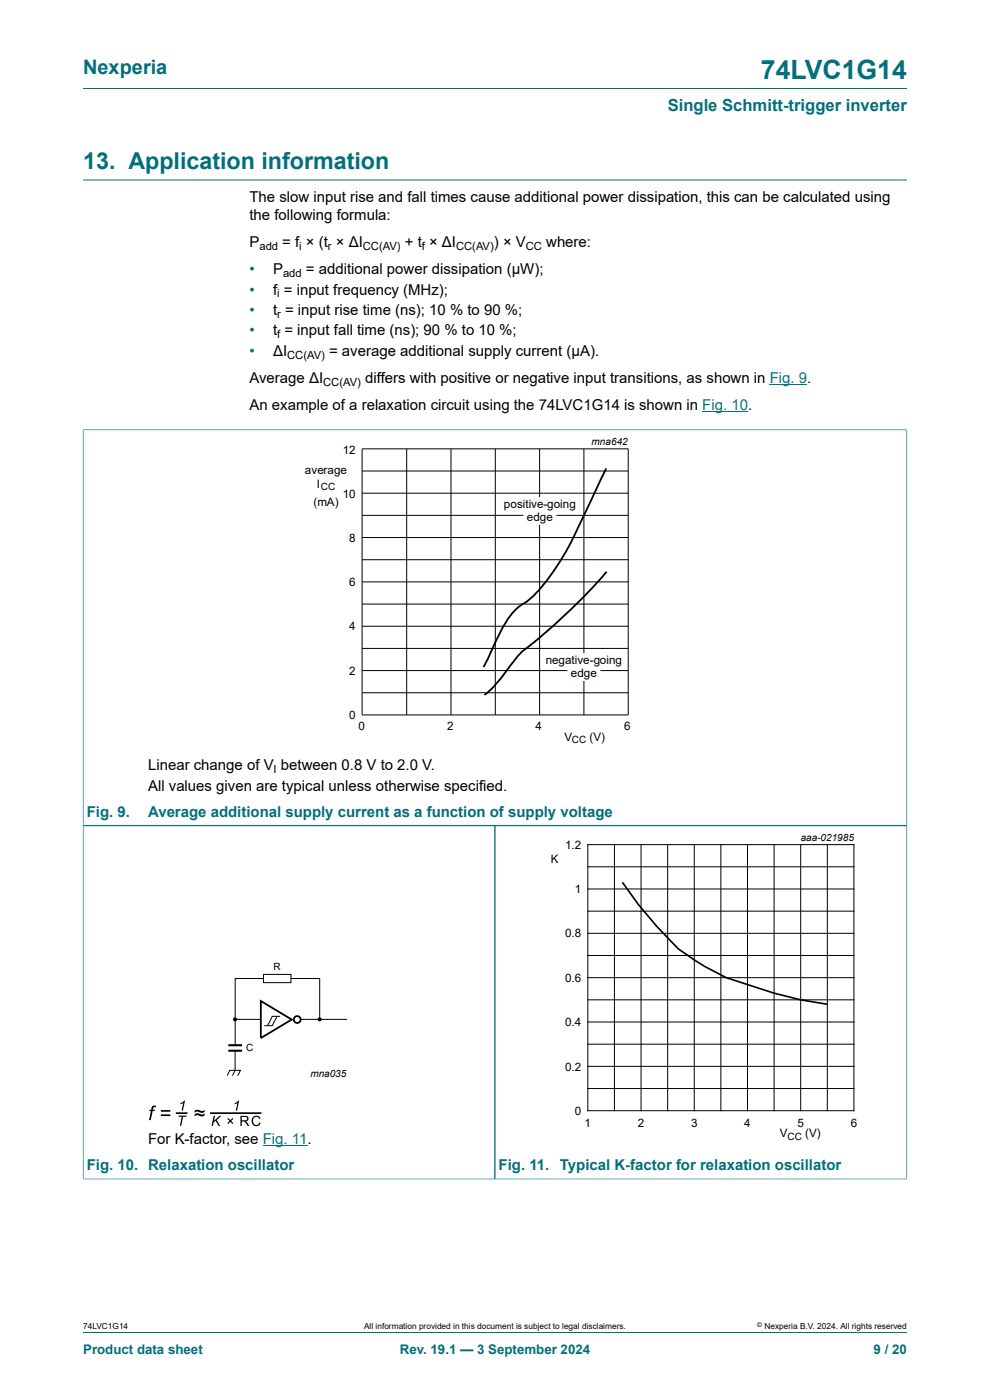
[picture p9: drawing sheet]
<svg xmlns="http://www.w3.org/2000/svg" width="210mm" height="297mm" viewBox="0 0 210 297" stroke-linecap="round" stroke-linejoin="round" font-family="sans-serif">
<defs><g id="words">
<text font-size="5.6" fill="#036f7b" x="161.4" y="16.8">74LVC1G14</text>
<text font-size="4.9" fill="#036f7b" x="17.6" y="35.9">13. Application information</text>
<text font-size="4.2" fill="#036f7b" x="17.6" y="15.6">Nexperia</text>
<text font-size="3.5" fill="#036f7b" x="141.6" y="23.7">Single Schmitt-trigger inverter</text>
<g font-size="3.2">
<text x="52.9" y="42.9">The slow input rise and fall times cause additional power dissipation, this can be calculated using</text>
<text x="52.9" y="46.7">the following formula:</text>
<text x="52.9" y="52.4">P</text>
<text x="59.9" y="52.4">= f × (t × ΔI</text>
<text x="85.9" y="52.4">+ t × ΔI</text>
<text x="104.8" y="52.4">) × V</text>
<text x="115.9" y="52.4">where:</text>
<text x="57.9" y="58.1">P</text>
<text x="64.9" y="58.1">= additional power dissipation (μW);</text>
<text x="57.9" y="62.5">f = input frequency (MHz);</text>
<text x="57.9" y="66.8">t = input rise time (ns); 10 % to 90 %;</text>
<text x="57.9" y="71.2">t = input fall time (ns); 90 % to 10 %;</text>
<text x="57.9" y="75.5">ΔI</text>
<text x="69.8" y="75.5">= average additional supply current (μA).</text>
<text x="52.9" y="81.2">Average ΔI</text>
<text x="77.5" y="81.2">differs with positive or negative input transitions, as shown in Fig. 9.</text>
<text x="52.9" y="86.9">An example of a relaxation circuit using the 74LVC1G14 is shown in Fig. 10.</text>
<text x="31.4" y="163.3">Linear change of V between 0.8 V to 2.0 V.</text>
<text x="31.4" y="167.7">All values given are typical unless otherwise specified.</text>
<text x="31.4" y="242.7">For K-factor, see Fig. 11.</text>
</g>
<g font-size="3.2" fill="#036f7b">
<text x="52.9" y="58.1">•</text>
<text x="52.9" y="62.5">•</text>
<text x="52.9" y="66.8">•</text>
<text x="52.9" y="71.2">•</text>
<text x="52.9" y="75.5">•</text>
<text x="18.4" y="173.3">Fig. 9.</text>
<text x="31.4" y="173.3">Average additional supply current as a function of supply voltage</text>
<text x="18.4" y="248.3">Fig. 10. Relaxation oscillator</text>
<text x="105.8" y="248.3">Fig. 11.</text>
<text x="118.8" y="248.3">Typical K-factor for relaxation oscillator</text>
</g>
<g font-size="2.8" fill="#036f7b">
<text x="17.6" y="287.2">Product data sheet</text>
<text x="84.8" y="287.2">Rev. 19.1 — 3 September 2024</text>
<text x="185.3" y="287.2">9 / 20</text>
</g>
<g font-size="2.5">
<text x="64.7" y="100.5">average</text>
<text x="72.7" y="96.3">12</text>
<text x="66.5" y="107.3">(mA)</text>
<text x="67.2" y="103.5">I</text>
<text x="72.7" y="105.7">10</text>
<text x="106.9" y="107.7">positive-going</text>
<text x="111.8" y="110.4">ed</text>
<text x="114.5" y="110.4">ge</text>
<text x="74.1" y="115">8</text>
<text x="74.1" y="124.4">6</text>
<text x="74.1" y="133.8">4</text>
<text x="74.1" y="143.1">2</text>
<text x="115.8" y="140.9">negative-going</text>
<text x="121.1" y="143.5">edge</text>
<text x="74.1" y="152.5">0</text>
<text x="76" y="155">0</text>
<text x="94.8" y="155">2</text>
<text x="113.6" y="155">4</text>
<text x="132.4" y="155">6</text>
<text x="119.7" y="157.1">V</text>
<text x="125" y="157.1">(V)</text>
<text x="116.8" y="183.1">K</text>
<text x="119.8" y="180.1">1.2</text>
<text x="121.9" y="189.5">1</text>
<text x="119.8" y="198.9">0.8</text>
<text x="119.8" y="208.3">0.6</text>
<text x="119.8" y="217.7">0.4</text>
<text x="119.8" y="227.1">0.2</text>
<text x="121.9" y="236.5">0</text>
<text x="124" y="239">1</text>
<text x="135.3" y="239">2</text>
<text x="146.6" y="239">3</text>
<text x="157.9" y="239">4</text>
<text x="169.2" y="239">5</text>
<text x="180.4" y="239">6</text>
<text x="165.4" y="241.3">V</text>
<text x="170.8" y="241.3">(V)</text>
</g>
<g font-size="2.4">
<text x="55" y="53.1">add</text>
<text x="63.5" y="53.1">i</text>
<text x="69.6" y="53.1">r</text>
<text x="77" y="53.1">CC(AV)</text>
<text x="89.5" y="53.1">f</text>
<text x="96.7" y="53.1">CC(AV)</text>
<text x="111.5" y="53.1">CC</text>
<text x="60" y="58.8">add</text>
<text x="58.8" y="63.1">i</text>
<text x="58.8" y="67.4">r</text>
<text x="58.8" y="71.8">f</text>
<text x="60.9" y="76.1">CC(AV)</text>
<text x="68.6" y="81.8">CC(AV)</text>
<text x="58" y="163.9">I</text>
</g>
<g font-size="2.1">
<text x="125.5" y="94.4">mna642</text>
<text x="68.1" y="104">CC</text>
<text x="121.3" y="157.6">CC</text>
<text x="169.8" y="178.4">aaa-021985</text>
<text x="58" y="205.9">R</text>
<text x="52.2" y="222.9">C</text>
<text x="65.8" y="228.5">mna035</text>
<text x="167.1" y="241.8">CC</text>
</g>
<g font-size="1.8">
<text x="17.6" y="282">74LVC1G14</text>
<text x="77.2" y="282">All information provided in this document is subject to legal disclaimers.</text>
<text x="162.2" y="282">Nexperia B.V. 2024. All rights reserved</text>
</g>
<text font-size="1.4" x="160.6" y="281.6">©</text>
</g></defs>
<path d="M17.6 18.8h174.8M17.6 38.2h174.8M17.6 91.2h174.8M17.6 91.1v84.1h174.8v-84.1" fill="none" stroke="#036f7b" stroke-width=".21"/>
<path d="M149 87.3h9.7M163.3 81.6h7.9" fill="none" stroke="#00f" stroke-width=".21"/>
<path d="M128.6 99.4l-3.2 6.8a99.6 99.6 0 0 1-7.4 14.1 25.4 25.4 0 0 1-7.8 8.3 22.6 22.6 0 0 0-5.5 8.5l-2.1 4.4M128.7 121.3a127.4 127.4 0 0 1-18.1 17.1l-.7 .7a72 72 0 0 1-6.3 7.6l-.8 .7" fill="none" stroke="#000" stroke-width=".38"/>
<g fill="none" stroke="#000" stroke-width=".21">
<path d="M76.8 95.2h56.5v56.5h-56.5zM76.8 99.9h56.5M86.3 95.2v56.5M95.7 95.2v56.5M105.1 95.2v56.5M114.5 95.2v56.5M123.9 95.2v56.5M76.8 109.3h56.5M76.8 118.7h56.5M76.8 104.6h56.5M76.8 114h56.5M76.8 128.1h56.5"/>
<path d="M76.8 123.4h56.5M76.8 132.9h56.5M76.8 137.6h56.5M76.8 142.3h56.5M76.8 147h56.5"/>
</g>
<path d="M64.1 92.4h81.8v66.3h-81.8z" fill="none" stroke="#fff" stroke-width=".21"/>
<g fill="#fefefe">
<path d="M115 138.6h17.5v3h-5.1v2.9h-7.1v-2.9h-5.3z" fill-rule="evenodd"/>
<path d="M105.6 105.5h17.6v3h-5.2v2.9h-7v-2.9h-5.4z" fill-rule="evenodd"/>
</g>
<path d="M17.6 91.3v158.9M17.7 91.2h174.6M192.4 91.3v158.9M17.6 175.2h174.8M105 175.2v74.9M17.6 250.1h174.8M17.6 282.6h174.8" fill="none" stroke="#036f7b" stroke-width=".21"/>
<path d="M48.4 221.7h2.9M48.4 222.9h2.9" fill="none" stroke="#000" stroke-width=".44"/>
<g fill="none" stroke="#000" stroke-width=".21">
<path d="M124.7 179.2h56.4v56.4h-56.4zM130.3 179.2v56.4M136 179.2v56.4M141.6 179.2v56.4M147.3 179.2v56.4M152.9 179.2v56.4M158.6 179.2v56.4M164.2 179.2v56.4M169.8 179.2v56.4M175.5 179.2v56.4M124.7 198h56.4M124.7 193.3h56.4"/>
<path d="M124.7 188.6h56.4M124.7 183.9h56.4M49.9 216.3h5.4M55.9 207.6h-6v14.1M55.9 206.7h5.8v1.8h-5.8zM58.8 215.6l-1.1 2h-1.6M59.4 215.6h-1.6l-1 2M61.7 207.6h6.1v8.6M63.8 216.3h9.8M124.7 216.8h56.4M124.7 212.1h56.4M124.7 207.4h56.4"/>
<path d="M124.7 202.7h56.4M48.2 228.2l.5-1.1h2.3l-.6 1.1M49.9 223.1v4l-.6 1.1M124.7 230.9h56.4M124.7 226.2h56.4M124.7 221.5h56.4"/>
</g>
<g fill="#000">
<path d="M32.3 234.7l.8-.1v.3h-.4l-.2 .1-.1 .4h.5l-.1 .3h-.4l-.4 1.9h-.4l.4-1.9h-.3v-.3h.4zM37.9 236.7h1.7l-.1 .2h-.7l-.4 1.9h-.2l.3-1.9h-.7zM38.3 234l.9-.5-.4 2.1h-.3l.4-1.6-.6 .3zM45.3 236.7h.3l-.2 1.1 1.2-1.1h.4l-1 .9 .7 1.3h-.3l-.6-1.1-.5 .4-.1 .7h-.3zM48.2 237.3l.2-.1 .5 .4 .4-.4 .2 .1-.5 .5 .5 .5-.2 .1-.4-.4-.5 .4-.2-.1 .5-.5zM49.8 234l.9-.5-.4 2.1h-.3l.4-1.6-.7 .3z"/>
<path d="M34.1 235.5h2v.3h-2zM34.1 236.4h2v.4h-2z"/>
<path d="M41.3 235.7a1.49 1.49 0 0 1 1.6 0l.5-.3v.5a1.38 1.38 0 0 1-1.6-.1l-.5 .3zM41.3 236.4a1.51 1.51 0 0 1 1.6 0l.5-.2v.4a1.37 1.37 0 0 1-1.6 0l-.5 .2z"/>
<path d="M51 236.7h1a.6 .6 0 0 1 .7 .5 .6 .6 0 0 1-.6 .7l.8 1h-.4l-.5-.9-.4-.1h-.3v1h-.3zM51.3 237v.7h.6a.38 .38 0 0 0 .5-.3 .38 .38 0 0 0-.4-.4zM53.7 236.9a.93 .93 0 0 1 1.5 .4l-.2 .1a.71 .71 0 0 0-1-.4 .71 .71 0 0 0-.3 1 .66 .66 0 0 0 .6 .7 .66 .66 0 0 0 .7-.6l.3 .1a1.02 1.02 0 0 1-1.4 .6 1.02 1.02 0 0 1-.5-1.4z"/>
<circle cx="49.9" cy="216.3" r=".44"/>
<circle cx="67.8" cy="216.3" r=".44"/>
</g>
<g fill="none" stroke="#000" stroke-width=".38">
<path d="M55.3 212.4l6.6 3.9-6.6 3.9z"/>
<circle cx="63" cy="216.3" r=".73"/>
</g>
<path d="M132 187.2a85 85 0 0 0 11.9 14.1l5.6 3.8 4.5 2.3 10.2 3.3 5.6 1.4 5.7 .9M37.5 236.1h2.1M44.7 236.1h10.6" fill="none" stroke="#000" stroke-width=".35"/>
<path d="M55.7 243h9.5" fill="none" stroke="#00f" stroke-width=".21"/>
<use href="#words"/>
</svg>
